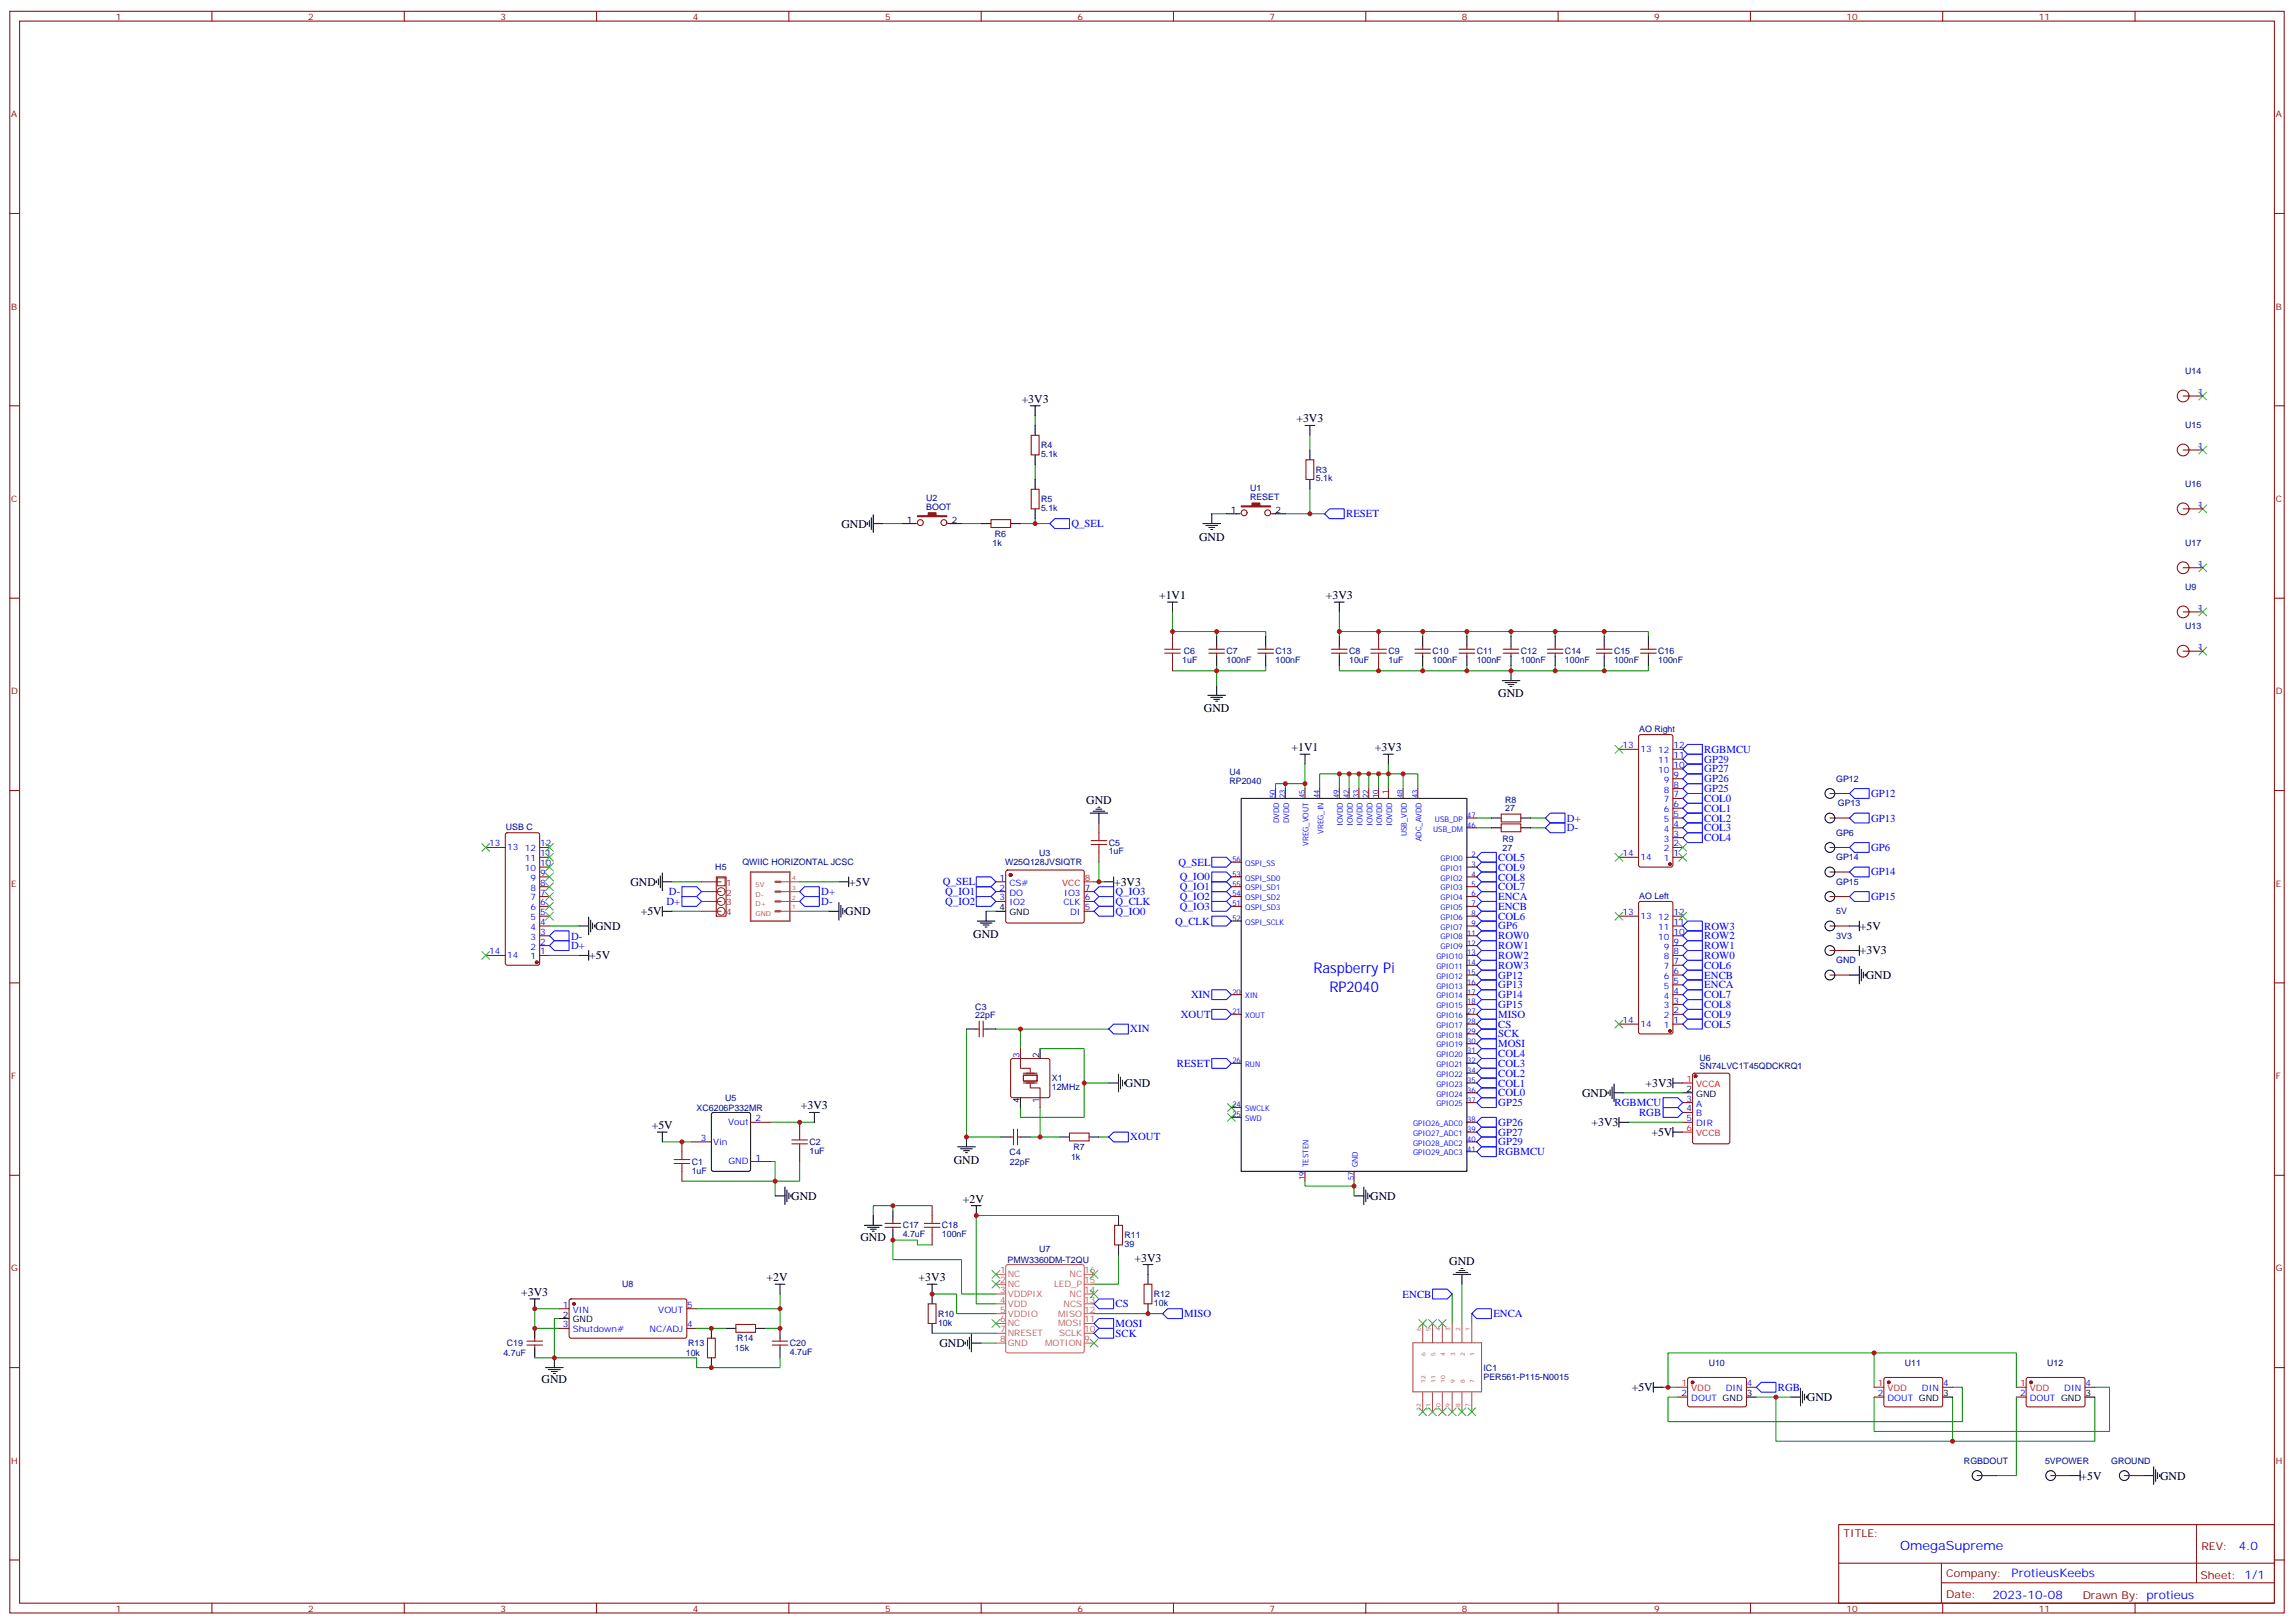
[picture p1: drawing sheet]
<svg xmlns="http://www.w3.org/2000/svg" width="825mm" height="583mm" viewBox="0 0 825 583" stroke-linecap="round" stroke-linejoin="round" font-family="sans-serif">
<defs><g id="words">
<g font-size="5.3" fill="#00f">
<text x="472.2" y="349.6">Raspberry Pi</text>
<text x="478" y="356.7">RP2040</text>
</g>
<text font-size="4.6" fill="#00f" x="683.2" y="557.1">OmegaSupreme</text>
<g font-size="4.2">
<text x="367.3" y="144.8">+3V3</text>
<text x="466.1" y="151.8">+3V3</text>
<text x="302.5" y="189.6">GND</text>
<text x="431.1" y="194.3">GND</text>
<text x="416.7" y="215.3">+1V1</text>
<text x="476.7" y="215.3">+3V3</text>
<text x="538.7" y="250.7">GND</text>
<text x="432.9" y="256">GND</text>
<text x="464.4" y="270">+1V1</text>
<text x="494.3" y="270">+3V3</text>
<text x="390.5" y="289.2">GND</text>
<text x="226.7" y="318.4">GND</text>
<text x="305.3" y="318.4">+5V</text>
<text x="400.6" y="318.4">+3V3</text>
<text x="230.4" y="329">+5V</text>
<text x="303.9" y="329">GND</text>
<text x="214" y="334.3">GND</text>
<text x="668.7" y="334.3">+5V</text>
<text x="350" y="337.1">GND</text>
<text x="211.8" y="344.8">+5V</text>
<text x="668.7" y="343.1">+3V3</text>
<text x="670.8" y="352">GND</text>
<text x="404.5" y="390.7">GND</text>
<text x="568.9" y="394.3">GND</text>
<text x="591.6" y="390.7">+3V3</text>
<text x="288" y="398.8">+3V3</text>
<text x="234.3" y="405.8">+5V</text>
<text x="572.2" y="404.9">+3V3</text>
<text x="593.7" y="408.4">+5V</text>
<text x="342.9" y="418.2">GND</text>
<text x="284.5" y="431.3">GND</text>
<text x="492.7" y="431.3">GND</text>
<text x="346.2" y="432.3">+2V</text>
<text x="309.4" y="446.1">GND</text>
<text x="407.9" y="453.5">+3V3</text>
<text x="521.1" y="454.9">GND</text>
<text x="275.6" y="460.6">+2V</text>
<text x="330.3" y="460.6">+3V3</text>
<text x="187.4" y="465.8">+3V3</text>
<text x="337.8" y="484.2">GND</text>
<text x="194.7" y="497.2">GND</text>
<text x="586.7" y="500.1">+5V</text>
<text x="649.6" y="503.6">GND</text>
<text x="748.1" y="531.8">+5V</text>
<text x="776.6" y="531.8">GND</text>
</g>
<g font-size="4.2" fill="#00f">
<text x="804.9" y="557.3">4.0</text>
<text x="723.3" y="566.9">ProtieusKeebs</text>
<text x="716.4" y="574.7">2023-10-08</text>
</g>
<g font-size="3.9" fill="#00f">
<text x="484" y="185.8">RESET</text>
<text x="385.2" y="189.4">Q_SEL</text>
<text x="612.8" y="274.1">GP29</text>
<text x="612.8" y="270.6">RGBMCU</text>
<text x="612.8" y="281.2">GP26</text>
<text x="612.8" y="277.7">GP27</text>
<text x="612.8" y="284.7">GP25</text>
<text x="672.7" y="286.5">GP12</text>
<text x="612.8" y="291.8">COL1</text>
<text x="612.8" y="288.3">COL0</text>
<text x="563.4" y="298.8">D-</text>
<text x="563.4" y="295.3">D+</text>
<text x="612.8" y="298.9">COL3</text>
<text x="612.8" y="295.4">COL2</text>
<text x="672.7" y="295.3">GP13</text>
<text x="612.8" y="302.4">COL4</text>
<text x="672.7" y="305.8">GP6</text>
<text x="423.7" y="311.2">Q_SEL</text>
<text x="538.7" y="309.5">COL5</text>
<text x="424.2" y="316.5">Q_IO0</text>
<text x="538.7" y="313">COL9</text>
<text x="538.7" y="316.5">COL8</text>
<text x="672.7" y="314.6">GP14</text>
<text x="240.5" y="321.8">D-</text>
<text x="295.3" y="321.8">D+</text>
<text x="339" y="318.2">Q_SEL</text>
<text x="339.9" y="321.8">Q_IO1</text>
<text x="401.1" y="321.7">Q_IO3</text>
<text x="424.2" y="320">Q_IO1</text>
<text x="424.2" y="323.5">Q_IO2</text>
<text x="538.7" y="320.1">COL7</text>
<text x="538.7" y="323.5">ENCA</text>
<text x="672.7" y="323.5">GP15</text>
<text x="239.6" y="325.3">D+</text>
<text x="295.3" y="325.4">D-</text>
<text x="339.9" y="325.3">Q_IO2</text>
<text x="401.1" y="325.2">Q_CLK</text>
<text x="401.1" y="328.8">Q_IO0</text>
<text x="424.2" y="327.1">Q_IO3</text>
<text x="538.7" y="327.1">ENCB</text>
<text x="422.5" y="332.4">Q_CLK</text>
<text x="538.7" y="330.6">COL6</text>
<text x="538.7" y="334">GP6</text>
<text x="612.8" y="334.2">ROW3</text>
<text x="205.3" y="337.7">D-</text>
<text x="205.3" y="341.2">D+</text>
<text x="538.7" y="341.2">ROW1</text>
<text x="538.7" y="337.7">ROW0</text>
<text x="612.8" y="337.7">ROW2</text>
<text x="612.8" y="341.2">ROW1</text>
<text x="538.7" y="344.7">ROW2</text>
<text x="612.8" y="344.7">ROW0</text>
<text x="538.7" y="351.8">GP12</text>
<text x="538.7" y="348.3">ROW3</text>
<text x="612.8" y="348.3">COL6</text>
<text x="612.8" y="351.8">ENCB</text>
<text x="428.3" y="358.8">XIN</text>
<text x="538.7" y="355.3">GP13</text>
<text x="538.7" y="358.7">GP14</text>
<text x="612.8" y="355.3">ENCA</text>
<text x="612.8" y="358.9">COL7</text>
<text x="424.5" y="365.8">XOUT</text>
<text x="538.7" y="365.9">MISO</text>
<text x="538.7" y="362.3">GP15</text>
<text x="612.8" y="362.4">COL8</text>
<text x="612.8" y="365.9">COL9</text>
<text x="406.4" y="371.1">XIN</text>
<text x="538.7" y="369.4">CS</text>
<text x="612.8" y="369.4">COL5</text>
<text x="538.7" y="372.9">SCK</text>
<text x="538.7" y="376.5">MOSI</text>
<text x="423.2" y="383.5">RESET</text>
<text x="538.7" y="380">COL4</text>
<text x="538.7" y="383.5">COL3</text>
<text x="538.7" y="387.1">COL2</text>
<text x="538.7" y="390.6">COL1</text>
<text x="538.7" y="394.1">COL0</text>
<text x="538.7" y="397.6">GP25</text>
<text x="580.5" y="397.6">RGBMCU</text>
<text x="589.3" y="401.1">RGB</text>
<text x="538.7" y="404.7">GP26</text>
<text x="406.4" y="409.9">XOUT</text>
<text x="538.7" y="408.2">GP27</text>
<text x="538.7" y="411.7">GP29</text>
<text x="538.7" y="415.3">RGBMCU</text>
<text x="504.3" y="466.5">ENCB</text>
<text x="401.1" y="470">CS</text>
<text x="425.8" y="473.5">MISO</text>
<text x="536.9" y="473.5">ENCA</text>
<text x="401.1" y="477">MOSI</text>
<text x="401.1" y="480.5">SCK</text>
<text x="639.2" y="499.9">RGB</text>
</g>
<g font-size="3.9" fill="#800">
<text x="662.9" y="552.6">TITLE:</text>
<text x="791.5" y="557.3">REV:</text>
<text x="699.8" y="566.8">Company:</text>
<text x="791.1" y="567.4">Sheet: 1/1</text>
<text x="699.8" y="574.5">Date:</text>
<text x="748.8" y="574.6">Drawn By: protieus</text>
</g>
<g font-size="3.2" fill="#800">
<text x="41.6" y="7.1">1</text>
<text x="110.8" y="7.1">2</text>
<text x="179.9" y="7.1">3</text>
<text x="249.1" y="7.1">4</text>
<text x="318.2" y="7.1">5</text>
<text x="387.3" y="7.1">6</text>
<text x="456.5" y="7.1">7</text>
<text x="525.6" y="7.1">8</text>
<text x="594.8" y="7.1">9</text>
<text x="663.9" y="7.1">10</text>
<text x="733.1" y="7.1">11</text>
<text x="4.1" y="42.2">A</text>
<text x="818.3" y="42.2">A</text>
<text x="4.1" y="111.3">B</text>
<text x="818.3" y="111.3">B</text>
<text x="4.1" y="180.4">C</text>
<text x="818.3" y="180.4">C</text>
<text x="4.1" y="249.6">D</text>
<text x="818.3" y="249.6">D</text>
<text x="4.1" y="318.7">E</text>
<text x="818.3" y="318.7">E</text>
<text x="4.1" y="387.9">F</text>
<text x="818.3" y="387.9">F</text>
<text x="4.1" y="457">G</text>
<text x="818.3" y="457">G</text>
<text x="4.1" y="526.2">H</text>
<text x="818.3" y="526.2">H</text>
<text x="41.6" y="579.3">1</text>
<text x="110.8" y="579.3">2</text>
<text x="179.9" y="579.3">3</text>
<text x="249.1" y="579.3">4</text>
<text x="318.2" y="579.3">5</text>
<text x="387.3" y="579.3">6</text>
<text x="456.5" y="579.3">7</text>
<text x="525.6" y="579.3">8</text>
<text x="594.8" y="579.3">9</text>
<text x="663.9" y="579.3">10</text>
<text x="733.1" y="579.3">11</text>
</g>
<g font-size="3.2" fill="#000080">
<text x="785.7" y="134.4">U14</text>
<text x="785.7" y="153.8">U15</text>
<text x="374.3" y="161.2">R4</text>
<text x="374.3" y="164.2">5.1k</text>
<text x="473.1" y="173">5.1k</text>
<text x="473.1" y="170">R3</text>
<text x="449.5" y="179.7">RESET</text>
<text x="449.5" y="176.6">U1</text>
<text x="785.7" y="175">U16</text>
<text x="333" y="183.3">BOOT</text>
<text x="333" y="180.1">U2</text>
<text x="374.3" y="183.6">5.1k</text>
<text x="374.3" y="180.6">R5</text>
<text x="356.9" y="196.4">1k</text>
<text x="357.7" y="192.9">R6</text>
<text x="785.7" y="196.1">U17</text>
<text x="785.7" y="212">U9</text>
<text x="785.7" y="226.1">U13</text>
<text x="425.1" y="238.4">1uF</text>
<text x="425.6" y="235.2">C6</text>
<text x="441" y="238.4">100nF</text>
<text x="441" y="235.2">C7</text>
<text x="458.6" y="238.4">100nF</text>
<text x="458.6" y="235.2">C13</text>
<text x="485.1" y="238.3">10uF</text>
<text x="485.1" y="235.2">C8</text>
<text x="499.2" y="238.4">1uF</text>
<text x="499.2" y="235.2">C9</text>
<text x="515.1" y="238.3">100nF</text>
<text x="515.1" y="235.2">C10</text>
<text x="530.9" y="238.3">100nF</text>
<text x="530.9" y="235.2">C11</text>
<text x="546.8" y="238.3">100nF</text>
<text x="546.8" y="235.2">C12</text>
<text x="562.7" y="238.3">100nF</text>
<text x="562.7" y="235.2">C14</text>
<text x="580.3" y="238.3">100nF</text>
<text x="580.3" y="235.2">C15</text>
<text x="596.2" y="238.3">100nF</text>
<text x="596.2" y="235.2">C16</text>
<text x="589.3" y="263">AO Right</text>
<text x="442" y="281.7">RP2040</text>
<text x="442" y="278.6">U4</text>
<text x="660.2" y="281.1">GP12</text>
<text x="541.2" y="291.6">27</text>
<text x="541.2" y="288.5">R8</text>
<text x="660.8" y="289.9">GP13</text>
<text x="181.9" y="298.3">USB C</text>
<text x="398.6" y="304">C5</text>
<text x="540.2" y="305.8">27</text>
<text x="540.2" y="302.6">R9</text>
<text x="660.2" y="300.5">GP6</text>
<text x="266.9" y="311">QWIIC HORIZONTAL JCSC</text>
<text x="361.4" y="311.1">W25Q128JVSIQTR</text>
<text x="373.6" y="307.5">U3</text>
<text x="398.6" y="307.1">1uF</text>
<text x="660.2" y="309.3">GP14</text>
<text x="257.2" y="312.8">H5</text>
<text x="589.3" y="323">AO Left</text>
<text x="660.2" y="318.1">GP15</text>
<text x="660.2" y="328.7">5V</text>
<text x="660.2" y="337.5">3V3</text>
<text x="660.2" y="346.3">GND</text>
<text x="350.7" y="362.9">C3</text>
<text x="350.7" y="366">22pF</text>
<text x="611" y="381.4">U6</text>
<text x="378.2" y="388.7">X1</text>
<text x="611" y="384.4">SN74LVC1T45QDCKRQ1</text>
<text x="260.7" y="395.7">U5</text>
<text x="378.2" y="391.8">12MHz</text>
<text x="250.5" y="399.2">XC6206P332MR</text>
<text x="291" y="411.6">C2</text>
<text x="385.9" y="413.4">R7</text>
<text x="248.7" y="418.7">C1</text>
<text x="291" y="414.8">1uF</text>
<text x="363" y="415.1">C4</text>
<text x="363.1" y="418.6">22pF</text>
<text x="385.1" y="416.9">1k</text>
<text x="248.7" y="421.8">1uF</text>
<text x="324.6" y="441.6">C17</text>
<text x="338.7" y="441.6">C18</text>
<text x="324.6" y="444.7">4.7uF</text>
<text x="338.7" y="444.7">100nF</text>
<text x="404.3" y="448.3">39</text>
<text x="404.3" y="445.1">R11</text>
<text x="362.3" y="453.9">PMW3360DM-T2QU</text>
<text x="373.6" y="450.2">U7</text>
<text x="223.7" y="462.6">U8</text>
<text x="414.9" y="466.3">R12</text>
<text x="337.3" y="473.3">R10</text>
<text x="414.9" y="469.4">10k</text>
<text x="337.3" y="476.5">10k</text>
<text x="182.2" y="483.9">C19</text>
<text x="247.5" y="483.9">R13</text>
<text x="264.2" y="485.7">15k</text>
<text x="265.1" y="482.1">R14</text>
<text x="284" y="483.9">C20</text>
<text x="181" y="487.5">4.7uF</text>
<text x="246.6" y="487.4">10k</text>
<text x="284" y="487.1">4.7uF</text>
<text x="614.3" y="491">U10</text>
<text x="684.9" y="491">U11</text>
<text x="736" y="491">U12</text>
<text x="533.4" y="495.9">PER561-P115-N0015</text>
<text x="533.4" y="492.7">IC1</text>
<text x="706.1" y="526.3">RGBDOUT</text>
<text x="735.3" y="526.2">5VPOWER</text>
<text x="759.1" y="526.3">GROUND</text>
</g>
<g font-size="3.2" fill="#00f">
<text x="790.2" y="142">1</text>
<text x="790.2" y="161.4">1</text>
<text x="790.2" y="182.6">1</text>
<text x="790.2" y="203.7">1</text>
<text x="790.2" y="219.6">1</text>
<text x="790.2" y="233.7">1</text>
<text x="583.3" y="269">13</text>
<text x="601.7" y="269">12</text>
<text x="589.8" y="270.4">13</text>
<text x="596.1" y="274.3">11</text>
<text x="596.1" y="270.8">12</text>
<text x="601.7" y="272.5">11</text>
<text x="596.1" y="277.8">10</text>
<text x="598.2" y="281.3">9</text>
<text x="601.7" y="279.6">9</text>
<text x="601.7" y="276">10</text>
<text x="598.2" y="284.9">8</text>
<text x="601.7" y="286.6">7</text>
<text x="601.7" y="283.1">8</text>
<text x="598.2" y="291.9">6</text>
<text x="598.2" y="288.4">7</text>
<text x="601.7" y="293.7">5</text>
<text x="601.7" y="290.2">6</text>
<text x="598.2" y="299">4</text>
<text x="598.2" y="295.5">5</text>
<text x="601.7" y="297.2">4</text>
<text x="175.9" y="304.3">13</text>
<text x="182.4" y="305.7">13</text>
<text x="194.2" y="304.3">12</text>
<text x="598.2" y="302.5">3</text>
<text x="601.7" y="304.3">2</text>
<text x="601.7" y="300.7">3</text>
<text x="188.7" y="309.6">11</text>
<text x="188.7" y="306">12</text>
<text x="194.2" y="311.3">10</text>
<text x="194.2" y="307.8">11</text>
<text x="583.3" y="307.8">14</text>
<text x="589.8" y="309.2">14</text>
<text x="598.2" y="309.6">1</text>
<text x="598.2" y="306">2</text>
<text x="601.7" y="307.8">1</text>
<text x="188.7" y="313.1">10</text>
<text x="190.7" y="316.6">9</text>
<text x="194.2" y="314.9">9</text>
<text x="359.4" y="316.6">1</text>
<text x="190.7" y="323.7">7</text>
<text x="190.7" y="320.1">8</text>
<text x="194.2" y="321.9">7</text>
<text x="194.2" y="318.4">8</text>
<text x="359.4" y="320.1">2</text>
<text x="359.4" y="323.7">3</text>
<text x="362.9" y="318.4">CS#</text>
<text x="362.9" y="321.9">DO</text>
<text x="382.7" y="321.9">IO3</text>
<text x="390" y="323.7">6</text>
<text x="390" y="320.1">7</text>
<text x="190.7" y="327.2">6</text>
<text x="194.2" y="329">5</text>
<text x="194.2" y="325.4">6</text>
<text x="362.9" y="325.4">IO2</text>
<text x="382.3" y="325.4">CLK</text>
<text x="384.7" y="329">DI</text>
<text x="390" y="327.2">5</text>
<text x="583.3" y="329">13</text>
<text x="601.7" y="329">12</text>
<text x="190.7" y="334.3">4</text>
<text x="190.7" y="330.7">5</text>
<text x="194.2" y="332.5">4</text>
<text x="589.8" y="330.4">13</text>
<text x="596.1" y="334.3">11</text>
<text x="596.1" y="330.7">12</text>
<text x="601.7" y="332.5">11</text>
<text x="190.7" y="341.3">2</text>
<text x="190.7" y="337.8">3</text>
<text x="194.2" y="339.5">2</text>
<text x="194.2" y="336">3</text>
<text x="596.1" y="337.8">10</text>
<text x="598.2" y="341.3">9</text>
<text x="601.7" y="339.5">9</text>
<text x="601.7" y="336">10</text>
<text x="175.9" y="343.1">14</text>
<text x="182.4" y="344.5">14</text>
<text x="190.7" y="344.8">1</text>
<text x="194.2" y="343.1">1</text>
<text x="598.2" y="344.8">8</text>
<text x="601.7" y="346.6">7</text>
<text x="601.7" y="343.1">8</text>
<text x="598.2" y="351.9">6</text>
<text x="598.2" y="348.4">7</text>
<text x="601.7" y="353.7">5</text>
<text x="601.7" y="350.1">6</text>
<text x="598.2" y="359">4</text>
<text x="598.2" y="355.4">5</text>
<text x="601.7" y="357.2">4</text>
<text x="598.2" y="362.5">3</text>
<text x="601.7" y="364.2">2</text>
<text x="601.7" y="360.7">3</text>
<text x="583.3" y="367.8">14</text>
<text x="589.8" y="369.2">14</text>
<text x="598.2" y="369.5">1</text>
<text x="598.2" y="366">2</text>
<text x="601.7" y="367.8">1</text>
<text x="366.5" y="380.5" transform="rotate(-90 366.5 380.5)">3</text>
<text x="606.4" y="396">3</text>
<text x="373.6" y="396.6" transform="rotate(-90 373.6 396.6)">1</text>
<text x="606.4" y="399.5">4</text>
<text x="609.8" y="397.8">A</text>
<text x="609.8" y="401.3">B</text>
<text x="261.8" y="404.5">Vout</text>
<text x="271.6" y="403">2</text>
<text x="606.4" y="403">5</text>
<text x="609.8" y="404.8">DIR</text>
<text x="252" y="410.1">3</text>
<text x="256.5" y="411.5">Vin</text>
<text x="261.9" y="418.6">GND</text>
<text x="271.6" y="417.2">1</text>
<text x="202.4" y="470.1">1</text>
<text x="205.9" y="471.8">VIN</text>
<text x="236.7" y="471.8">VOUT</text>
<text x="247.1" y="470.1">5</text>
<text x="202.4" y="477.1">3</text>
<text x="205.9" y="478.9">Shutdown#</text>
<text x="233.6" y="478.9">NC/ADJ</text>
<text x="247.1" y="477.1">4</text>
<text x="604.6" y="501.8">2</text>
<text x="608.1" y="503.6">DOUT GND</text>
<text x="620.5" y="500.1">DIN</text>
<text x="628.1" y="498.3">4</text>
<text x="675.1" y="501.8">2</text>
<text x="678.6" y="503.6">DOUT GND</text>
<text x="691" y="500.1">DIN</text>
<text x="698.7" y="498.3">4</text>
<text x="726.3" y="501.8">2</text>
<text x="729.8" y="503.6">DOUT GND</text>
<text x="742.2" y="500.1">DIN</text>
<text x="749.8" y="498.3">4</text>
</g>
<g font-size="3.2">
<text x="442.5" y="184.3">1</text>
<text x="458.6" y="184.3">2</text>
<text x="326.1" y="187.9">1</text>
<text x="342.2" y="187.9">2</text>
<text x="359.4" y="327.2">4</text>
<text x="362.9" y="329">GND</text>
<text x="373.6" y="380.5" transform="rotate(-90 373.6 380.5)">2</text>
<text x="606.4" y="392.5">2</text>
<text x="609.8" y="394.2">GND</text>
<text x="366.5" y="396.6" transform="rotate(-90 366.5 396.6)">4</text>
<text x="202.4" y="473.6">2</text>
<text x="205.9" y="475.4">GND</text>
<text x="628.1" y="501.8">3</text>
<text x="698.7" y="501.8">3</text>
<text x="749.8" y="501.8">3</text>
</g>
<g font-size="3.2" fill="#f00">
<text x="390" y="316.6">8</text>
<text x="381.9" y="318.4">VCC</text>
<text x="606.4" y="388.9">1</text>
<text x="609.8" y="390.7">VCCA</text>
<text x="606.4" y="406.6">6</text>
<text x="609.8" y="408.3">VCCB</text>
<text x="604.6" y="498.3">1</text>
<text x="608.1" y="500.1">VDD</text>
<text x="675.1" y="498.3">1</text>
<text x="678.6" y="500.1">VDD</text>
<text x="726.3" y="498.3">1</text>
<text x="729.8" y="500.1">VDD</text>
</g>
<g font-size="3.2" fill="#8d2323">
<text x="261.1" y="318.4">1</text>
<text x="261.1" y="321.9">2</text>
<text x="261.1" y="325.4">3</text>
<text x="261.1" y="329">4</text>
</g>
<g font-size="3.2" fill="#d54e53">
<text x="359.6" y="457.7">1</text>
<text x="359.6" y="461.3">2</text>
<text x="362.3" y="459.1">NC</text>
<text x="384.5" y="459.1">NC</text>
<text x="389.8" y="461.3">15</text>
<text x="389.8" y="457.7">16</text>
<text x="359.6" y="464.8">3</text>
<text x="362.3" y="462.7">NC</text>
<text x="362.3" y="466.2">VDDPIX</text>
<text x="379" y="462.7">LED_P</text>
<text x="384.5" y="466.2">NC</text>
<text x="389.8" y="464.8">14</text>
<text x="359.6" y="468.3">4</text>
<text x="359.6" y="471.8">5</text>
<text x="362.3" y="469.7">VDD</text>
<text x="362.3" y="473.3">VDDIO</text>
<text x="380.4" y="473.3">MISO</text>
<text x="382.4" y="469.7">NCS</text>
<text x="389.8" y="471.8">12</text>
<text x="389.8" y="468.3">13</text>
<text x="359.6" y="475.4">6</text>
<text x="359.6" y="478.9">7</text>
<text x="362.3" y="476.8">NC</text>
<text x="380.4" y="476.8">MOSI</text>
<text x="389.8" y="478.9">10</text>
<text x="389.8" y="475.4">11</text>
<text x="359.6" y="482.4">8</text>
<text x="362.3" y="480.3">NRESET</text>
<text x="362.3" y="483.8">GND</text>
<text x="375.8" y="483.8">MOTION</text>
<text x="380.8" y="480.3">SCLK</text>
<text x="389.8" y="482.4">9</text>
</g>
<g font-size="2.8" fill="#00f">
<text x="458.6" y="286.9" transform="rotate(-90 458.6 286.9)">50</text>
<text x="462.1" y="286.9" transform="rotate(-90 462.1 286.9)">23</text>
<text x="469.2" y="286.9" transform="rotate(-90 469.2 286.9)">45</text>
<text x="474.5" y="286.9" transform="rotate(-90 474.5 286.9)">44</text>
<text x="481.5" y="286.9" transform="rotate(-90 481.5 286.9)">49</text>
<text x="485" y="286.9" transform="rotate(-90 485 286.9)">42</text>
<text x="488.6" y="286.9" transform="rotate(-90 488.6 286.9)">33</text>
<text x="492.1" y="286.9" transform="rotate(-90 492.1 286.9)">22</text>
<text x="495.6" y="286.9" transform="rotate(-90 495.6 286.9)">10</text>
<text x="499.1" y="285.3" transform="rotate(-90 499.1 285.3)">1</text>
<text x="504.4" y="286.9" transform="rotate(-90 504.4 286.9)">48</text>
<text x="509.7" y="286.9" transform="rotate(-90 509.7 286.9)">43</text>
<text x="459.9" y="295.8" transform="rotate(-90 459.9 295.8)">DVDD</text>
<text x="463.5" y="295.8" transform="rotate(-90 463.5 295.8)">DVDD</text>
<text x="475.8" y="299.8" transform="rotate(-90 475.8 299.8)">VREG_IN</text>
<text x="482.9" y="297" transform="rotate(-90 482.9 297)">IOVDD</text>
<text x="486.4" y="297" transform="rotate(-90 486.4 297)">IOVDD</text>
<text x="489.9" y="297" transform="rotate(-90 489.9 297)">IOVDD</text>
<text x="493.4" y="297" transform="rotate(-90 493.4 297)">IOVDD</text>
<text x="497" y="297" transform="rotate(-90 497 297)">IOVDD</text>
<text x="500.5" y="297" transform="rotate(-90 500.5 297)">IOVDD</text>
<text x="515.3" y="298.9">USB_DM</text>
<text x="515.9" y="295.4">USB_DP</text>
<text x="527.5" y="294">47</text>
<text x="527.5" y="297.5">46</text>
<text x="470.5" y="304" transform="rotate(-90 470.5 304)">VREG_VOUT</text>
<text x="505.8" y="300.5" transform="rotate(-90 505.8 300.5)">USB_VDD</text>
<text x="511.1" y="302.4" transform="rotate(-90 511.1 302.4)">ADC_AVDD</text>
<text x="443.1" y="309.9">56</text>
<text x="447.7" y="311.2">QSPI_SS</text>
<text x="518" y="309.5">GPIO0</text>
<text x="529" y="311.6">3</text>
<text x="529" y="308.1">2</text>
<text x="443.1" y="315.2">53</text>
<text x="447.7" y="316.5">QSPI_SD0</text>
<text x="518" y="316.5">GPIO2</text>
<text x="518" y="313">GPIO1</text>
<text x="529" y="315.2">4</text>
<text x="443.1" y="318.7">55</text>
<text x="443.1" y="322.2">54</text>
<text x="447.7" y="320.1">QSPI_SD1</text>
<text x="447.7" y="323.6">QSPI_SD2</text>
<text x="518" y="323.6">GPIO4</text>
<text x="518" y="320.1">GPIO3</text>
<text x="529" y="322.2">6</text>
<text x="529" y="318.7">5</text>
<text x="443.1" y="325.8">51</text>
<text x="447.7" y="327.1">QSPI_SD3</text>
<text x="518" y="327.1">GPIO5</text>
<text x="529" y="329.3">8</text>
<text x="529" y="325.8">7</text>
<text x="443.1" y="331">52</text>
<text x="447.7" y="332.4">QSPI_SCLK</text>
<text x="518" y="334.2">GPIO7</text>
<text x="518" y="330.6">GPIO6</text>
<text x="529" y="332.8">9</text>
<text x="518" y="341.2">GPIO9</text>
<text x="518" y="337.7">GPIO8</text>
<text x="527.5" y="339.9">12</text>
<text x="527.5" y="336.3">11</text>
<text x="516.4" y="344.8">GPIO10</text>
<text x="527.5" y="346.9">14</text>
<text x="527.5" y="343.4">13</text>
<text x="516.4" y="351.8">GPIO12</text>
<text x="516.4" y="348.3">GPIO11</text>
<text x="527.5" y="354">16</text>
<text x="527.5" y="350.4">15</text>
<text x="443.1" y="357.5">20</text>
<text x="447.7" y="358.9">XIN</text>
<text x="516.4" y="358.9">GPIO14</text>
<text x="516.4" y="355.3">GPIO13</text>
<text x="527.5" y="357.5">17</text>
<text x="443.1" y="364.6">21</text>
<text x="447.7" y="365.9">XOUT</text>
<text x="516.4" y="365.9">GPIO16</text>
<text x="516.4" y="362.4">GPIO15</text>
<text x="527.5" y="364.6">27</text>
<text x="527.5" y="361">18</text>
<text x="516.4" y="369.4">GPIO17</text>
<text x="527.5" y="371.6">29</text>
<text x="527.5" y="368.1">28</text>
<text x="516.4" y="376.5">GPIO19</text>
<text x="516.4" y="373">GPIO18</text>
<text x="527.5" y="375.1">30</text>
<text x="443.1" y="382.2">26</text>
<text x="447.7" y="383.6">RUN</text>
<text x="516.4" y="383.6">GPIO21</text>
<text x="516.4" y="380">GPIO20</text>
<text x="527.5" y="382.2">32</text>
<text x="527.5" y="378.7">31</text>
<text x="516.4" y="387.1">GPIO22</text>
<text x="527.5" y="389.3">35</text>
<text x="527.5" y="385.7">34</text>
<text x="516.4" y="394.1">GPIO24</text>
<text x="516.4" y="390.6">GPIO23</text>
<text x="527.5" y="392.8">36</text>
<text x="443.1" y="401.6">25</text>
<text x="443.1" y="398.1">24</text>
<text x="447.7" y="399.4">SWCLK</text>
<text x="516.4" y="397.7">GPIO25</text>
<text x="527.5" y="396.3">37</text>
<text x="447.7" y="403">SWD</text>
<text x="508.1" y="404.7">GPIO26_ADC0</text>
<text x="527.5" y="406.9">39</text>
<text x="527.5" y="403.4">38</text>
<text x="508.1" y="411.8">GPIO28_ADC2</text>
<text x="508.1" y="408.3">GPIO27_ADC1</text>
<text x="527.5" y="413.9">41</text>
<text x="527.5" y="410.4">40</text>
<text x="470.5" y="419.6" transform="rotate(-90 470.5 419.6)">TESTEN</text>
<text x="488.2" y="419.6" transform="rotate(-90 488.2 419.6)">GND</text>
<text x="508.1" y="415.3">GPIO29_ADC3</text>
<text x="469.2" y="424.2" transform="rotate(-90 469.2 424.2)">19</text>
<text x="486.8" y="424.2" transform="rotate(-90 486.8 424.2)">57</text>
</g>
<g font-size="2.5" fill="#a54b4b">
<text x="271.6" y="322.3">D-</text>
<text x="271.6" y="318.7">5V</text>
<text x="271.6" y="325.8">D+</text>
<text x="271.6" y="329.3">GND</text>
</g>
<g font-size="2.1" fill="#a54b4b">
<text x="284.8" y="316.3">4</text>
<text x="284.8" y="323.3">2</text>
<text x="284.8" y="319.8">3</text>
<text x="284.8" y="326.9">1</text>
<text x="510.8" y="478.4" transform="rotate(-90 510.8 478.4)">6</text>
<text x="514.4" y="478.4" transform="rotate(-90 514.4 478.4)">5</text>
<text x="517.9" y="478.4" transform="rotate(-90 517.9 478.4)">4</text>
<text x="521.4" y="478.4" transform="rotate(-90 521.4 478.4)">3</text>
<text x="524.9" y="478.4" transform="rotate(-90 524.9 478.4)">2</text>
<text x="528.5" y="478.4" transform="rotate(-90 528.5 478.4)">1</text>
<text x="512.6" y="487.4" transform="rotate(-90 512.6 487.4)">6</text>
<text x="516.1" y="487.4" transform="rotate(-90 516.1 487.4)">5</text>
<text x="519.6" y="487.4" transform="rotate(-90 519.6 487.4)">4</text>
<text x="523.2" y="487.4" transform="rotate(-90 523.2 487.4)">3</text>
<text x="526.7" y="487.4" transform="rotate(-90 526.7 487.4)">2</text>
<text x="530.2" y="487.4" transform="rotate(-90 530.2 487.4)">1</text>
<text x="512.6" y="496.9" transform="rotate(-90 512.6 496.9)">12</text>
<text x="516.1" y="496.9" transform="rotate(-90 516.1 496.9)">11</text>
<text x="519.6" y="496.9" transform="rotate(-90 519.6 496.9)">10</text>
<text x="523.2" y="496.9" transform="rotate(-90 523.2 496.9)">9</text>
<text x="526.7" y="496.9" transform="rotate(-90 526.7 496.9)">8</text>
<text x="530.2" y="496.9" transform="rotate(-90 530.2 496.9)">7</text>
<text x="510.8" y="507.3" transform="rotate(-90 510.8 507.3)">12</text>
<text x="514.4" y="507.3" transform="rotate(-90 514.4 507.3)">11</text>
<text x="517.9" y="507.3" transform="rotate(-90 517.9 507.3)">10</text>
<text x="521.4" y="505.9" transform="rotate(-90 521.4 505.9)">9</text>
<text x="524.9" y="505.9" transform="rotate(-90 524.9 505.9)">8</text>
<text x="528.5" y="505.9" transform="rotate(-90 528.5 505.9)">7</text>
</g>
</g></defs>
<g fill="none" stroke="#870000" stroke-width=".36">
<path d="M3.5 4.1h817.8v575.7h-817.8zM7.1 7.6h810.6v568.7h-810.6zM76.2 4.1v3.5M145.3 4.1v3.5M214.5 4.1v3.5M283.6 4.1v3.5M352.8 4.1v3.5M421.9 4.1v3.5M491.1 4.1v3.5M560.2 4.1v3.5M629.4 4.1v3.5M698.5 4.1v3.5"/>
<path d="M767.6 4.1v3.5M3.5 76.7h3.6M817.7 76.7h3.6M3.5 145.9h3.6M370.8 156.5h2.8v7h-2.8zM784.9 142.3h7.1M817.7 145.9h3.6M370.8 175.9h2.8v7h-2.8zM469.5 165.3h2.9v7h-2.9zM784.9 161.7h7.1M356.3 186.8h7.1v2.8h-7.1zM784.9 182.9h7.1"/>
<path d="M3.5 215h3.6M784.9 220h7.1M784.9 204.1h7.1M817.7 215h3.6M421.6 227v3.5M421.6 237.6v3.5M434.6 234.8h5.7M434.6 233.4h5.7M437.4 232.3v1.1M437.4 234.8v1M452.3 234.8h5.6M452.3 233.4h5.6"/>
<path d="M455.1 232.3v1.1M455.1 234.8v1M478.7 234.8h5.7M478.7 233.4h5.7M481.5 232.3v1.1M481.5 234.8v1M495.7 227v3.5M495.7 237.6v3.5M508.7 234.8h5.6M508.7 233.4h5.6M511.5 232.3v1.1M511.5 234.8v1"/>
<path d="M524.6 234.8h5.6M524.6 233.4h5.6M527.4 232.3v1.1M527.4 234.8v1M540.5 234.8h5.6M540.5 233.4h5.6M543.3 232.3v1.1M543.3 234.8v1M556.3 234.8h5.7M556.3 233.4h5.7M559.2 232.3v1.1M559.2 234.8v1"/>
<path d="M574 234.8h5.6M574 233.4h5.6M576.8 232.3v1.1M576.8 234.8v1M589.8 234.8h5.7M589.8 233.4h5.7M592.7 232.3v1.1M592.7 234.8v1M784.9 234.1h7.1M582.1 269.3h7M589.4 264.3l.4-.2h11l.6 .4 .1 46.5-.5 .6-11.2 .1-.6-.5-.1-46.4zM601.5 279.9h3.5"/>
<path d="M601.5 276.4h3.5M601.5 272.9h3.5M601.5 269.3h3.5M3.5 284.2h3.6M181.9 299.5l.5-.2h10.9l.7 .5v46.5l-.4 .6-11.2 .1-.7-.5v-46.5zM395.1 295.8v3.5M458.6 283.5v3.5M462.1 283.5v3.5M469.2 283.5v3.5M474.5 283.5v3.5M481.5 283.5v3.5M485.1 283.5v3.5"/>
<path d="M488.6 283.5v3.5M492.1 283.5v3.5M495.7 283.5v3.5M499.2 283.5v3.5M504.5 283.5v3.5M509.8 283.5v3.5M527.4 294h3.5M527.4 297.6h3.5M539.8 296.2h7v2.8h-7zM539.8 292.6h7v2.9h-7zM601.5 294h3.5M601.5 297.6h3.5"/>
<path d="M601.5 290.5h3.5M601.5 287h3.5M601.5 283.5h3.5M657.9 294h7.1M657.9 285.2h7.1M817.7 284.2h3.6M174.6 304.6h7.1M194 318.7h3.6M194 315.2h3.6M194 311.7h3.6M194 308.2h3.6M194 304.6h3.6"/>
<path d="M358.1 317h3.5M361.8 312.9l.5-.2 27.1 .1 .4 .6v18l-.7 .4-27.1-.1-.4-.6v-17.7zM395.1 306.4v3.5M442.7 309.9h3.6M442.7 318.7h3.6M442.7 315.2h3.6M527.4 318.7h3.5M527.4 315.2h3.5M527.4 311.7h3.5M527.4 308.2h3.5M582.1 308.2h7M601.5 308.2h3.5"/>
<path d="M601.5 304.6h3.5M601.5 301.1h3.5M657.9 304.6h7.1M657.9 313.4h7.1M194 332.8h3.6M194 329.3h3.6M194 325.8h3.6M194 322.3h3.6M194 339.9h3.6M194 336.4h3.6M358.1 320.5h3.5M358.1 324h3.5"/>
<path d="M389.8 320.5h3.5M389.8 324h3.5M389.8 327.6h3.5M442.7 325.8h3.6M442.7 322.3h3.6M442.7 331.1h3.6M527.4 332.8h3.5M527.4 329.3h3.5M527.4 325.8h3.5M527.4 322.3h3.5M527.4 339.9h3.5M527.4 336.4h3.5"/>
<path d="M582.1 329.3h7M589.4 324.2l.4-.2h11l.6 .5 .1 46.4-.5 .7-11.2 .1-.6-.5-.1-46.5zM601.5 332.8h3.5M601.5 329.3h3.5M601.5 339.9h3.5M601.5 336.4h3.5M657.9 332.8h7.1M657.9 322.3h7.1M3.5 353.3h3.6M174.6 343.4h7.1M194 343.4h3.6M442.7 357.5h3.6"/>
<path d="M527.4 357.5h3.5M527.4 354h3.5M527.4 350.5h3.5M527.4 347h3.5M527.4 343.4h3.5M601.5 357.5h3.5M601.5 354h3.5M601.5 350.5h3.5M601.5 347h3.5M601.5 343.4h3.5M657.9 350.5h7.1M657.9 341.7h7.1"/>
<path d="M817.7 353.3h3.6M351 369.9h1.1M352.1 367.1v5.6M353.5 367.1v5.6M353.5 369.9h1M366.9 376.9v3.6M442.7 364.6h3.6M527.4 378.7h3.5M527.4 375.2h3.5M527.4 371.7h3.5M527.4 368.1h3.5M527.4 364.6h3.5"/>
<path d="M527.4 361.1h3.5M582.1 368.1h7M601.5 368.1h3.5M601.5 364.6h3.5M601.5 361.1h3.5M363.6 380.7l.5-.2h12.7l.5 .2 .2 .5v12.7l-.3 .5-.4 .2h-12.7l-.5-.3-.2-.4v-12.7zM373.9 394.6v3.5M442.7 382.2h3.6M442.7 398.1h3.6M527.4 396.3h3.5M527.4 392.8h3.5M527.4 389.3h3.5"/>
<path d="M527.4 385.8h3.5M527.4 382.2h3.5M605 396.3h3.5M605 399.9h3.5M608.8 386l.4-.2h12l.7 .4v24.3l-.4 .6-12.3 .1-.6-.5-.1-24.2zM245.2 410.5v3.5M248.7 410.5h7.1M269.9 403.4h7M269.9 417.5h7M287.5 403.4v3.5M287.5 414v3.5M363.4 408.7h1"/>
<path d="M364.4 405.9v5.6M365.8 405.9v5.6M365.8 408.7h1.1M384.5 407.3h7.1v2.8h-7.1zM442.7 401.6h3.6M527.4 403.4h3.5M527.4 410.5h3.5M527.4 414h3.5M527.4 406.9h3.5M605 403.4h3.5M3.5 422.5h3.6M245.2 421v3.6"/>
<path d="M318.2 439.7h5.6M321 438.7v1M335.1 433.4v3.5M469.2 421v3.6M486.8 421v3.6M817.7 422.5h3.6M318.2 441.1h5.6M321 441.1v1.1M335.1 444v3.5M400.8 440.4h2.8v7.1h-2.8zM201.1 470.4h3.5M201.1 477.5h3.5"/>
<path d="M204.8 467.1l.5-.2 41.2 .1 .4 .6v13l-.7 .4-41.2-.1-.4-.6v-12.7zM246.9 470.4h3.6M246.9 477.5h3.6M264.6 476.1h7v2.8h-7zM333.7 468.7h2.8v7h-2.8zM411.3 461.6h2.9v7.1h-2.9zM3.5 491.6h3.6M189.4 483.5h5.7M189.4 482.1h5.7M192.3 481v1.1M192.3 483.5v1M254.4 481h2.8v7.1h-2.8z"/>
<path d="M277.6 483.5h5.7M277.6 482.1h5.7M280.5 481v1.1M280.5 483.5v1M607 495.3l.5-.2 20 .1 .4 .6v9.5l-.7 .4-20-.1-.4-.6v-9.2zM627.9 498.7h3.6M677.6 495.3l.4-.2 20.1 .1 .4 .6-.1 9.5-.6 .4-20-.1-.5-.6v-9.2zM698.5 498.7h3.5M728.7 495.3l.5-.2 20 .1 .5 .6-.1 9.5-.7 .4-20-.1-.4-.6v-9.2zM749.7 498.7h3.5M817.7 491.6h3.6M603.2 502.2h3.6"/>
<path d="M673.8 502.2h3.5M725 502.2h3.5M710.8 530.4h7.1M737.3 530.4h7.1M763.8 530.4h7M661.1 548h156.6v28.3h-156.6zM789.7 548.1v20.8M3.5 560.7h3.6M76.2 576.3v3.5M145.3 576.3v3.5M214.5 576.3v3.5M283.6 576.3v3.5"/>
<path d="M352.8 576.3v3.5M421.9 576.3v3.5M491.1 576.3v3.5M560.2 576.3v3.5M629.4 576.3v3.5M661.1 561.9h156.5M698 568.9h119.6M698 561.9v14.1M698.5 576.3v3.5M767.6 576.3v3.5M817.7 560.7h3.6"/>
<circle cx="784.9" cy="142.3" r="2.12"/>
<circle cx="784.9" cy="161.7" r="2.12"/>
<circle cx="330.9" cy="187.9" r="1.06"/>
<circle cx="339.4" cy="187.9" r="1.06"/>
<circle cx="447.3" cy="184.3" r="1.06"/>
<circle cx="455.8" cy="184.3" r="1.06"/>
<circle cx="784.9" cy="182.9" r="2.12"/>
<circle cx="784.9" cy="220" r="2.12"/>
<circle cx="784.9" cy="204.1" r="2.12"/>
<circle cx="784.9" cy="234.1" r="2.12"/>
</g>
<g fill="none" stroke="#00f" stroke-width=".36">
<path d="M377.5 188.2l1.7-1.8h5.3v3.6h-5.3zM476.2 184.7l1.8-1.8h5.3v3.5h-5.3zM605 269.3l1.8-1.7h5.3v3.5h-5.3zM605 279.9l1.8-1.7h5.3v3.5h-5.3zM605 276.4l1.8-1.8h5.3v3.6h-5.3zM605 272.9l1.8-1.8h5.3v3.5h-5.3zM557.4 295.8h5.3v3.5h-5.3l-1.8-1.7zM557.4 292.3h5.3v3.5h-5.3l-1.8-1.8zM605 297.6l1.8-1.8h5.3v3.5h-5.3zM605 294l1.8-1.7h5.3v3.5h-5.3zM605 290.5l1.8-1.8h5.3v3.6h-5.3zM605 287l1.8-1.8h5.3v3.5h-5.3z"/>
<path d="M605 283.5l1.8-1.8h5.3v3.5h-5.3zM666.7 283.5h5.3v3.5h-5.3l-1.7-1.8zM666.7 292.3h5.3v3.5h-5.3l-1.7-1.8zM245.2 318.7h5.3l1.7 1.8-1.7 1.8h-5.3zM351 318.7h5.3l1.8 1.8-1.8 1.8h-5.3zM351 315.2h5.3l1.8 1.8-1.8 1.7h-5.3zM435.7 308.2h5.3l1.7 1.7-1.7 1.8h-5.3zM435.7 313.4h5.3l1.7 1.8-1.7 1.8h-5.3zM435.7 317h5.3l1.7 1.7-1.7 1.8h-5.3zM530.9 315.2l1.8-1.8h5.3v3.6h-5.3zM532.7 309.9h5.3v3.5h-5.3l-1.8-1.7zM532.7 317h5.3v3.5h-5.3l-1.8-1.8z"/>
<path d="M532.7 306.4h5.3v3.5h-5.3l-1.8-1.7zM605 301.1l1.8-1.8h5.3v3.6h-5.3zM665 304.6l1.7-1.7h5.3v3.5h-5.3zM666.7 311.7h5.3v3.5h-5.3l-1.7-1.8zM197.6 339.9l1.7-1.8h5.3v3.6h-5.3zM197.6 336.4l1.7-1.8h5.3v3.5h-5.3zM245.2 322.3h5.3l1.7 1.7-1.7 1.8h-5.3zM287.5 324l1.8-1.7h5.3v3.5h-5.3zM287.5 320.5l1.8-1.8h5.3v3.6h-5.3zM351 322.3h5.3l1.8 1.7-1.8 1.8h-5.3zM393.3 320.5l1.8-1.8h5.3v3.6h-5.3zM393.3 327.6l1.8-1.8h5.3v3.5h-5.3z"/>
<path d="M393.3 324l1.8-1.7h5.3v3.5h-5.3zM435.7 329.3h5.3l1.7 1.8-1.7 1.7h-5.3zM435.7 320.5h5.3l1.7 1.8-1.7 1.7h-5.3zM435.7 324h5.3l1.7 1.8-1.7 1.8h-5.3zM530.9 329.3l1.8-1.7h5.3v3.5h-5.3zM532.7 338.1h5.3v3.6h-5.3l-1.8-1.8zM532.7 334.6h5.3v3.5h-5.3l-1.8-1.7zM532.7 320.5h5.3v3.5h-5.3l-1.8-1.7zM532.7 324h5.3v3.6h-5.3l-1.8-1.8zM532.7 331.1h5.3v3.5h-5.3l-1.8-1.8zM605 332.8l1.8-1.7h5.3v3.5h-5.3zM605 336.4l1.8-1.8h5.3v3.5h-5.3z"/>
<path d="M605 339.9l1.8-1.8h5.3v3.6h-5.3zM665 322.3l1.7-1.8h5.3v3.5h-5.3zM435.7 355.8h5.3l1.7 1.7-1.7 1.8h-5.3zM530.9 347l1.8-1.8h5.3v3.5h-5.3zM532.7 352.2h5.3v3.6h-5.3l-1.8-1.8zM532.7 348.7h5.3v3.5h-5.3l-1.8-1.7zM532.7 341.7h5.3v3.5h-5.3l-1.8-1.8zM532.7 355.8h5.3v3.5h-5.3l-1.8-1.8zM605 343.4l1.8-1.7h5.3v3.5h-5.3zM605 347l1.8-1.8h5.3v3.5h-5.3zM605 350.5l1.8-1.8h5.3v3.5h-5.3zM605 354l1.8-1.8h5.3v3.6h-5.3z"/>
<path d="M605 357.5l1.8-1.7h5.3v3.5h-5.3zM398.6 369.9l1.8-1.8h5.3v3.6h-5.3zM435.7 362.8h5.3l1.7 1.8-1.7 1.8h-5.3zM530.9 378.7l1.8-1.8h5.3v3.6h-5.3zM530.9 361.1l1.8-1.8h5.3v3.5h-5.3zM532.7 373.4h5.3v3.5h-5.3l-1.8-1.7zM532.7 366.4h5.3v3.5h-5.3l-1.8-1.8zM532.7 362.8h5.3v3.6h-5.3l-1.8-1.8zM532.7 369.9h5.3v3.5h-5.3l-1.8-1.7zM605 361.1l1.8-1.8h5.3v3.5h-5.3zM605 364.6l1.8-1.8h5.3v3.6h-5.3zM605 368.1l1.8-1.7h5.3v3.5h-5.3z"/>
<path d="M435.7 380.5h5.3l1.7 1.7-1.7 1.8h-5.3zM530.9 392.8l1.8-1.7h5.3v3.5h-5.3zM532.7 380.5h5.3v3.5h-5.3l-1.8-1.8zM532.7 384h5.3v3.5h-5.3l-1.8-1.7zM532.7 387.5h5.3v3.6h-5.3l-1.8-1.8zM532.7 394.6h5.3v3.5h-5.3l-1.8-1.8zM598 394.6h5.2l1.8 1.7-1.8 1.8h-5.2zM598 398.1h5.2l1.8 1.8-1.8 1.7h-5.2zM398.6 408.7l1.8-1.8h5.3v3.6h-5.3zM530.9 410.5l1.8-1.8h5.3v3.5h-5.3zM532.7 412.2h5.3v3.5h-5.3l-1.8-1.7zM532.7 401.6h5.3v3.6h-5.3l-1.8-1.8z"/>
<path d="M532.7 405.2h5.3v3.5h-5.3l-1.8-1.8zM393.3 468.7l1.8-1.8h5.3v3.5h-5.3zM393.3 479.2l1.8-1.7h5.3v3.5h-5.3zM393.3 475.7l1.8-1.7h5.3v3.5h-5.3zM418 472.2l1.8-1.8h5.3v3.6h-5.3zM515.1 463.4h5.2l1.8 1.7-1.8 1.8h-5.2zM529.2 472.2l1.7-1.8h5.3v3.6h-5.3zM631.5 498.7l1.7-1.8h5.3v3.5h-5.3z"/>
</g>
<g fill="#870000" stroke="#870000" stroke-width=".36">
<path d="M329.8 185.4h3.9v-1.1h2.8v1.1h3.9v.3h-10.6z"/>
<path d="M446.3 181.9h3.8v-1.1h2.9v1.1h3.8v.3h-10.5z"/>
<circle cx="609.6" cy="386.8" r=".53"/>
<circle cx="363.4" cy="314.5" r=".53"/>
<circle cx="600.4" cy="310.6" r=".53"/>
<circle cx="600.4" cy="370.6" r=".53"/>
<circle cx="206.4" cy="468.7" r=".53"/>
<circle cx="730.2" cy="496.9" r=".53"/>
<circle cx="679.1" cy="496.9" r=".53"/>
<circle cx="608.5" cy="496.9" r=".53"/>
<circle cx="193" cy="345.9" r=".53"/>
</g>
<path d="M389.8 317h3.5M605 389.3h3.5M605 406.9h3.5M603.2 498.7h3.6M673.8 498.7h3.5M725 498.7h3.5" fill="none" stroke="#f00" stroke-width=".36"/>
<g fill="none" stroke="#000" stroke-width=".36">
<path d="M370.4 145.9h3.5M372.2 145.9v3.5M372.2 152.9v3.6M469.2 152.9h3.5M471 152.9v3.6M372.2 163.5v3.5M372.2 172.3v3.6M471 161.7v3.6M471 172.3v3.6M311.9 187.9v.7M312.6 187.1v2.2M313.3 186.1v4.2"/>
<path d="M314 188.2h3.5M314 185v6.4M324.6 188.2h4.9M340.8 188.2h4.9M352.8 188.2h3.5M363.4 188.2h3.5M372.2 182.9v3.5M432.5 188.2h6.4M433.6 188.9h4.2M434.6 189.6h2.1M435.3 190.3h.7M435.7 184.7v3.5"/>
<path d="M441 184.7h4.9M457.2 184.7h4.9M419.8 216.4h3.5M421.6 216.4v3.6M479.8 216.4h3.5M481.5 216.4v3.6M437.4 228.8v3.5M437.4 235.8v3.6M455.1 228.8v3.5M455.1 235.8v3.6M481.5 228.8v3.5M481.5 235.8v3.6"/>
<path d="M511.5 228.8v3.5M511.5 235.8v3.6M527.4 228.8v3.5M527.4 235.8v3.6M543.3 228.8v3.5M543.3 235.8v3.6M559.2 228.8v3.5M559.2 235.8v3.6M576.8 228.8v3.5M576.8 235.8v3.6M592.7 228.8v3.5M592.7 235.8v3.6"/>
<path d="M434.3 249.9h6.3M435.3 250.6h4.3M436.4 251.4h2.1M437.1 252.1h.7M437.4 246.4v3.5M540.1 244.7h6.4M541.2 245.4h4.2M542.2 246.1h2.1M542.9 246.8h.7M543.3 241.1v3.6M467.4 271.1h3.6M469.2 271.1v3.5"/>
<path d="M497.4 271.1h3.5M499.2 271.1v3.5M391.9 292.3h6.4M393 291.6h4.2M394.1 290.9h2.1M394.8 290.2h.7M395.1 292.3v3.5M446.3 287h81.1v134h-81.1zM536.2 297.6h3.6M536.2 294h3.6M546.8 297.6h3.5M546.8 294h3.5"/>
<path d="M236 316.6v.7M236.7 315.9v2.1M237.4 314.9v4.2M238.1 317h3.6M238.1 313.8v6.3M301.6 317h3.6M305.2 315.2v3.5M396.9 317h3.5M400.4 315.2v3.5M208.1 332.8h3.6M211.7 329.7v6.3M212.4 330.7v4.3"/>
<path d="M213.1 331.8v2.1M213.8 332.5v.7M238.1 325.8v3.5M238.1 327.6h3.6M298.1 327.6h3.5M301.6 324.4v6.3M302.3 325.4v4.3M303 326.5v2.1M303.7 327.2v.7M351.4 331.1h6.3M352.4 331.8h4.3M353.5 332.5h2.1"/>
<path d="M354.2 333.2h.7M354.5 327.6v3.5M358.1 327.6h3.5M665 332.8h3.5M668.5 331.1v3.5M668.5 339.9v3.5M208.1 343.4h3.6M211.7 341.7v3.5M665 341.7h3.5M665 350.5h3.5M668.5 347.3v6.4M669.2 348.4v4.2"/>
<path d="M669.9 349.4v2.1M670.6 350.1v.7M347.5 369.9h3.5M354.5 369.9h3.6M373.9 376.9v3.6M291 399.9h3.6M292.8 399.9v3.5M366.9 394.6v3.5M398.6 389.3h3.6M402.2 386.1v6.4M402.9 387.2v4.2M403.6 388.2v2.1"/>
<path d="M404.3 388.9v.7M578.2 392.5v.7M578.9 391.8v2.1M579.6 390.7v4.2M580.3 392.8h3.5M580.3 389.6v6.4M601.5 389.3h3.5M601.5 387.5v3.6M605 392.8h3.5M236.4 406.9h3.5M238.1 406.9v3.6M256 400.1l.5-.2h12.7l.6 .4 .1 20-.5 .7h-12.9l-.7-.4v-20z"/>
<path d="M344.3 412.2h6.4M345.4 412.9h4.2M346.4 413.6h2.1M347.1 414.3h.7M347.5 408.7v3.5M359.8 408.7h3.6M366.9 408.7h3.5M381 408.7h3.5M391.6 408.7h3.5M582.1 403.4h3.5M582.1 401.6v3.6M601.5 405.2v3.5"/>
<path d="M601.5 406.9h3.5M278.7 429.9h3.5M282.2 426.7v6.3M282.9 427.7v4.3M283.6 428.8v2.1M284.3 429.5v.7M314 436.9v3.5M321 435.2v3.5M349.2 433.4h3.6M351 433.4v3.5M402.2 436.9v3.5M486.8 429.9h3.6"/>
<path d="M490.4 426.7v6.3M491.1 427.7v4.3M491.8 428.8v2.1M492.5 429.5v.7M310.8 440.4h6.3M311.9 441.1h4.2M312.9 441.9h2.1M313.6 442.6h.7M321 442.2v3.5M402.2 447.5v3.5M411 454.6h3.5M412.7 454.6v7"/>
<path d="M522.5 458.1h6.3M523.5 457.4h4.3M524.6 456.7h2.1M525.3 456h.7M525.6 458.1v3.5M190.5 466.9h3.5M192.3 466.9v3.5M192.3 477.5v3.5M201.1 474h3.5M255.8 477.5v3.5M261.1 477.5h3.5M271.6 477.5h3.6"/>
<path d="M278.7 461.6h3.5M280.5 461.6v3.5M280.5 477.5v3.5M333.4 461.6h3.5M335.1 461.6v7.1M335.1 475.7v3.5M349.2 479.6v6.4M412.7 468.7v3.5M192.3 484.5v3.6M196.1 491.6h6.4M197.2 492.3h4.2M198.3 493h2.1"/>
<path d="M199 493.7h.7M199.3 488.1v3.5M255.8 488.1v3.5M280.5 484.5v3.6M347.1 482.4v.7M347.8 481.7v2.1M348.5 480.7v4.2M349.2 482.8h3.6M594.4 498.7h3.6M594.4 496.9v3.5M647.3 499v6.4M627.9 502.2h3.6"/>
<path d="M643.8 502.2h3.5M648.1 500.1v4.2M648.8 501.1v2.1M649.5 501.8v.7M698.5 502.2h3.5M749.7 502.2h3.5M744.4 530.4h3.5M747.9 528.6v3.6M770.8 530.4h3.5M774.3 527.2v6.4M775.1 528.3v4.2M775.8 529.3v2.2"/>
<path d="M776.5 530v.8"/>
<circle cx="657.9" cy="285.2" r="1.76"/>
<circle cx="657.9" cy="294" r="1.76"/>
<circle cx="657.9" cy="304.6" r="1.76"/>
<circle cx="657.9" cy="313.4" r="1.76"/>
<circle cx="657.9" cy="332.8" r="1.76"/>
<circle cx="657.9" cy="322.3" r="1.76"/>
<circle cx="657.9" cy="341.7" r="1.76"/>
<circle cx="657.9" cy="350.5" r="1.76"/>
<circle cx="710.8" cy="530.4" r="1.76"/>
<circle cx="737.3" cy="530.4" r="1.76"/>
<circle cx="763.8" cy="530.4" r="1.76"/>
</g>
<g fill="none" stroke="#008700" stroke-width=".36">
<path d="M372.2 149.4v3.5M471 156.5v5.2M372.2 167v5.3M471 175.9v8.8M317.5 188.2h7.1M345.7 188.2h7.1M366.9 188.2h10.6M372.2 186.4v1.8M435.7 184.7h5.3M462.1 184.7h14.1M421.6 220v7h15.8v1.8M481.5 220v7"/>
<path d="M437.4 227h17.7v1.8M437.4 239.4v1.7h-15.8M455.1 239.4v1.7h-17.7v5.3M481.5 239.4v1.7h30v-1.7M481.5 228.8v-1.8h30v1.8M511.5 227h15.9v1.8M527.4 239.4v1.7h-15.9M527.4 227h15.9v1.8M543.3 227h15.9v1.8M543.3 239.4v1.7h-15.9M559.2 239.4v1.7h17.6M559.2 227h17.6v1.8"/>
<path d="M576.8 239.4v1.7h15.9v-1.7M576.8 227h15.9v1.8M543.3 241.1h15.9M469.2 274.6v7.1M481.5 278.2v5.3M485.1 278.2v5.3M488.6 278.2v5.3M492.1 278.2v5.3M495.7 278.2v5.3M499.2 274.6v3.6h-24.7v5.3M504.5 278.2h5.3v5.3M462.1 281.7h-3.5v1.8"/>
<path d="M462.1 283.5v-1.8h7.1v1.8M499.2 283.5v-5.3h5.3v5.3M530.9 297.6h5.3M530.9 294h5.3M550.3 297.6h5.3M550.3 294h5.3M241.7 317h10.5M287.5 317h14.1M393.3 317h1.8M395.1 309.9v7.1h1.8M197.6 332.8h10.5M241.7 327.6h10.5"/>
<path d="M287.5 327.6h10.6M354.5 327.6h3.6M197.6 343.4h10.5M347.5 369.9v38.8h12.3M358.1 369.9h8.8M373.9 376.9h15.9v24.7h-22.9v-3.5M398.6 369.9h-31.7v7M373.9 398.1v10.6h-3.5M389.8 389.3h8.8M583.8 392.8h21.2M238.1 410.5h10.6M276.9 417.5h1.8v12.4"/>
<path d="M276.9 403.4h15.9M287.5 417.5v7.1h-42.3M373.9 408.7h7.1M395.1 408.7h3.5M585.6 403.4h19.4M321 433.4h-7v3.5M335.1 433.4h-14.1v1.8M402.2 436.9h-51.2v31.8h7.1M469.2 424.6v1.7h17.6v3.6M486.8 424.6v1.7M335.1 447.5h-5.3v-1.8h-8.8v7.1h24.7v12.3h12.4M402.2 451v10.6h-8.9"/>
<path d="M201.1 470.4h-8.8v7.1h8.8M201.1 474h-1.8v14.1h-7M250.5 477.5h10.6M250.5 470.4h30v7.1h-5.3M280.5 465.1v5.3M335.1 465.1h8.9v7.1h14.1M335.1 479.2h23M393.3 472.2h24.7M522.1 465.1v10.6M525.6 461.6v14.1M529.2 472.2v3.5M199.3 488.1h51.2v3.5h30v-3.5"/>
<path d="M352.8 482.8h5.3M598 498.7h5.2M599.7 498.7v-12.4h74.1v12.4M673.8 486.3h51.2v12.4M702 498.7h3.6v12.3h-105.9v-8.8h3.5M753.2 498.7h5.3v15.8h-84.7v-12.3M631.5 502.2h12.3M638.5 502.2v15.9h63.5v-15.9M725 502.2v28.2h-7.1M753.2 502.2v15.9h-51.2"/>
</g>
<g fill="none" stroke="#3c3" stroke-width=".36">
<path d="M790.6 140.9l2.8 2.9M793.4 140.9l-2.8 2.9M790.6 160.3l2.8 2.9M793.4 160.3l-2.8 2.9M790.6 181.5l2.8 2.8M793.4 181.5l-2.8 2.8M790.6 218.5l2.8 2.9M790.6 202.7l2.8 2.8M793.4 218.5l-2.8 2.9M793.4 202.7l-2.8 2.8M790.6 232.7l2.8 2.8M793.4 232.7l-2.8 2.8"/>
<path d="M580.7 267.9l2.8 2.9M583.5 267.9l-2.8 2.9M173.2 303.2l2.8 2.8M176 303.2l-2.8 2.8M196.1 317.3l2.9 2.8M196.1 313.8l2.9 2.8M196.1 310.3l2.9 2.8M196.1 306.7l2.9 2.9M196.1 303.2l2.9 2.8M199 317.3l-2.9 2.8M199 313.8l-2.9 2.8M199 310.3l-2.9 2.8"/>
<path d="M199 306.7l-2.9 2.9M199 303.2l-2.9 2.8M580.7 306.7l2.8 2.9M583.5 306.7l-2.8 2.9M603.6 303.2l2.8 2.8M603.6 306.7l2.8 2.9M606.4 303.2l-2.8 2.8M606.4 306.7l-2.8 2.9M196.1 327.9l2.9 2.8M196.1 324.4l2.9 2.8M196.1 320.9l2.9 2.8M199 327.9l-2.9 2.8"/>
<path d="M199 324.4l-2.9 2.8M199 320.9l-2.9 2.8M580.7 327.9l2.8 2.8M583.5 327.9l-2.8 2.8M603.6 327.9l2.8 2.8M606.4 327.9l-2.8 2.8M173.2 342l2.8 2.8M176 342l-2.8 2.8M580.7 366.7l2.8 2.8M583.5 366.7l-2.8 2.8M441.3 396.7l2.8 2.8M444.1 396.7l-2.8 2.8"/>
<path d="M441.3 400.2l2.8 2.8M444.1 400.2l-2.8 2.8M356.7 456.7l2.8 2.8M359.5 456.7l-2.8 2.8M391.9 456.7l2.9 2.8M394.8 456.7l-2.9 2.8M356.7 460.2l2.8 2.8M356.7 474.3l2.8 2.8M359.5 460.2l-2.8 2.8M359.5 474.3l-2.8 2.8M391.9 463.7l2.9 2.8M394.8 463.7l-2.9 2.8"/>
<path d="M510.1 474.3l2.8 2.8M512.9 474.3l-2.8 2.8M513.6 474.3l2.9 2.8M516.5 474.3l-2.9 2.8M517.2 474.3l2.8 2.8M520 474.3l-2.8 2.8M391.9 481.4l2.9 2.8M394.8 481.4l-2.9 2.8M510.1 506.1l2.8 2.8M512.9 506.1l-2.8 2.8M513.6 506.1l2.9 2.8M516.5 506.1l-2.9 2.8"/>
<path d="M517.2 506.1l2.8 2.8M520 506.1l-2.8 2.8M520.7 506.1l2.8 2.8M523.5 506.1l-2.8 2.8M524.2 506.1l2.8 2.8M527 506.1l-2.8 2.8M527.8 506.1l2.8 2.8M530.6 506.1l-2.8 2.8"/>
</g>
<g fill="none" stroke="#a10000" stroke-width=".36">
<path d="M418.7 234.8h5.7M418.7 233.4h5.7M421.6 230.5v2.9M421.6 234.8v2.8M492.8 234.8h5.7M492.8 233.4h5.7M495.7 230.5v2.9M495.7 234.8v2.8M395.1 299.3v2.9M392.3 302.2h5.6M392.3 303.6h5.6M395.1 303.6v2.8"/>
<path d="M242.4 418.2h5.6M242.4 416.8h5.6M245.2 414v2.8M245.2 418.2v2.8M284.7 411.2h5.6M284.7 409.8h5.6M287.5 406.9v2.9M287.5 411.2v2.8M332.3 439.7h5.7M335.1 436.9v2.8M332.3 441.1h5.7M335.1 441.1v2.9"/>
</g>
<path d="M366.9 380.5v3.5h3.5v1.4M367.9 386.5h5v2.1h-5zM367.9 389.3h5M367.9 385.8h5M370.4 389.6v1.5h3.5v3.5" fill="none" stroke="#870012" stroke-width=".36"/>
<g fill="none" stroke="#a64a4a" stroke-width=".36">
<path d="M280.6 317h6.9M280.6 327.6h6.9M280.6 324h6.9M280.6 320.5h6.9M511.5 475.7v7M515.1 475.7v7M518.6 475.7v7M522.1 475.7v7M525.6 475.7v7M529.2 475.7v7M508 482.7h24.7v17.6h-24.7zM511.5 500.5v7"/>
<path d="M515.1 500.5v7M518.6 500.5v7M522.1 500.5v7M525.6 500.5v7M529.2 500.5v7"/>
</g>
<g fill="none" stroke="#d64f54" stroke-width=".36">
<path d="M358.1 458.1h3.5M361.8 454.8l.5-.2h26.8l.5 .2 .2 .5v30.3l-.2 .5-.5 .2h-26.8l-.5-.2-.2-.5v-30.3zM389.8 458.1h3.5M358.1 461.6h3.5M358.1 465.1h3.5M358.1 468.7h3.5M358.1 472.2h3.5M358.1 475.7h3.5M358.1 479.2h3.5M389.8 461.6h3.5M389.8 465.1h3.5M389.8 468.7h3.5"/>
<path d="M389.8 472.2h3.5M389.8 475.7h3.5M389.8 479.2h3.5M358.1 482.8h3.5M389.8 482.8h3.5"/>
</g>
<g fill="none" stroke="#8c2424" stroke-width=".36">
<path d="M252.2 317h7.1M257.9 315.6h2.8v2.8h-2.8zM252.2 320.5h7.1M252.2 324h7.1M252.2 327.6h7.1"/>
<circle cx="259.3" cy="324" r="1.41"/>
<circle cx="259.3" cy="320.5" r="1.41"/>
<circle cx="259.3" cy="327.6" r="1.41"/>
</g>
<path d="M257.5 315.2h3.6v14.1h-3.6z" fill="none" stroke="#900" stroke-width=".36"/>
<path d="M269.9 313.4h14.1v17.7h-14.1z" fill="none" stroke="#a64a4a" stroke-width=".56"/>
<path d="M278.8 317h1.8M278.8 320.5h1.8M278.8 324h1.8M278.8 327.6h1.8" fill="none" stroke="#a64a4a" stroke-width=".85"/>
<g fill="#c00">
<circle cx="469.2" cy="281.7" r=".88"/>
<circle cx="462.1" cy="281.7" r=".88"/>
<circle cx="495.7" cy="278.2" r=".88"/>
<circle cx="492.1" cy="278.2" r=".88"/>
<circle cx="488.6" cy="278.2" r=".88"/>
<circle cx="485.1" cy="278.2" r=".88"/>
<circle cx="481.5" cy="278.2" r=".88"/>
<circle cx="395.1" cy="317" r=".88"/>
<circle cx="372.2" cy="188.2" r=".88"/>
<circle cx="559.2" cy="241.1" r=".88"/>
<circle cx="576.8" cy="241.1" r=".88"/>
<circle cx="576.8" cy="227" r=".88"/>
<circle cx="559.2" cy="227" r=".88"/>
<circle cx="543.3" cy="227" r=".88"/>
<circle cx="481.5" cy="227" r=".88"/>
<circle cx="495.7" cy="227" r=".88"/>
<circle cx="437.4" cy="227" r=".88"/>
<circle cx="389.8" cy="389.3" r=".88"/>
<circle cx="373.9" cy="408.7" r=".88"/>
<circle cx="347.5" cy="408.7" r=".88"/>
<circle cx="366.9" cy="369.9" r=".88"/>
<circle cx="486.8" cy="426.3" r=".88"/>
<circle cx="471" cy="184.7" r=".88"/>
<circle cx="543.3" cy="241.1" r=".88"/>
<circle cx="527.4" cy="241.1" r=".88"/>
<circle cx="511.5" cy="241.1" r=".88"/>
<circle cx="495.7" cy="241.1" r=".88"/>
<circle cx="527.4" cy="227" r=".88"/>
<circle cx="511.5" cy="227" r=".88"/>
<circle cx="437.4" cy="241.1" r=".88"/>
<circle cx="421.6" cy="227" r=".88"/>
<circle cx="499.2" cy="278.2" r=".88"/>
<circle cx="504.5" cy="278.2" r=".88"/>
<circle cx="278.7" cy="424.6" r=".88"/>
<circle cx="287.5" cy="403.4" r=".88"/>
<circle cx="245.2" cy="410.5" r=".88"/>
<circle cx="412.8" cy="472.2" r=".88"/>
<circle cx="335.1" cy="465.1" r=".88"/>
<circle cx="351" cy="436.9" r=".88"/>
<circle cx="321" cy="445.7" r=".88"/>
<circle cx="321" cy="433.4" r=".88"/>
<circle cx="192.3" cy="477.5" r=".88"/>
<circle cx="192.3" cy="470.4" r=".88"/>
<circle cx="199.3" cy="488.1" r=".88"/>
<circle cx="255.8" cy="491.6" r=".88"/>
<circle cx="255.8" cy="477.5" r=".88"/>
<circle cx="280.5" cy="477.5" r=".88"/>
<circle cx="280.5" cy="470.4" r=".88"/>
<circle cx="673.8" cy="486.3" r=".88"/>
<circle cx="599.7" cy="498.7" r=".88"/>
<circle cx="702" cy="518.1" r=".88"/>
<circle cx="638.5" cy="502.2" r=".88"/>
</g>
<use href="#words"/>
</svg>
